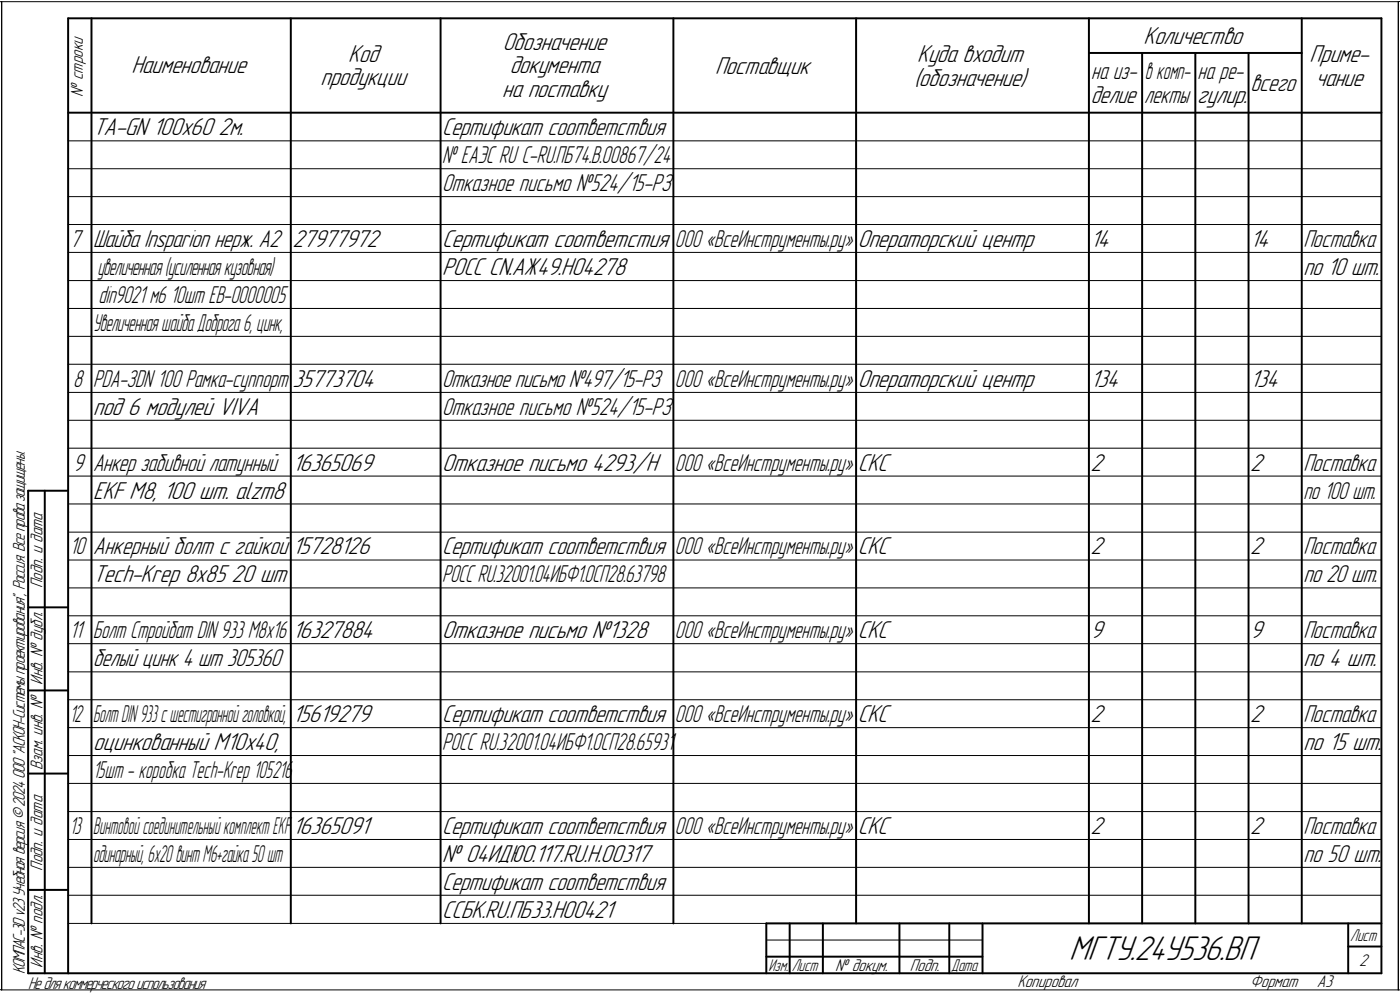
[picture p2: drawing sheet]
<svg xmlns="http://www.w3.org/2000/svg" width="421mm" height="298mm" viewBox="0 0 421 298" stroke-linecap="round" stroke-linejoin="round" font-family="sans-serif">
<defs><g id="words">
<text font-size="10.9" x="321.5" y="288.5">МГТУ.24У536.ВП</text>
<g font-size="7.8">
<text x="151.2" y="14.9">Обозначение</text>
<text x="343.9" y="13.2">Количество</text>
<text x="39.5" y="22.1">Наименование</text>
<text x="104.7" y="18.5">Код</text>
<text x="153.3" y="22.1">документа</text>
<text x="215.1" y="22.2">Поставщик</text>
<text x="275.8" y="18.7">Куда входит</text>
<text x="393.9" y="18.7">Приме-</text>
<text x="96.4" y="25.7">продукции</text>
<text x="151" y="29.2">на поставку</text>
<text x="274.9" y="25.8">(обозначение)</text>
<text x="395.6" y="25.8">чание</text>
<text x="360.1" y="31">гулир.</text>
<text x="28" y="40.6">TA-GN 100x60</text>
<text x="65.7" y="40.6">2м.</text>
<text x="88" y="74.2">27977972</text>
<text x="133" y="74.2">Сертификат соответстия</text>
<text x="258" y="74.2">Операторский центр</text>
<text x="328" y="74.2">14</text>
<text x="376" y="74.2">14</text>
<text x="133" y="82.6">РОСС CN.АЖ49.H04278</text>
<text x="88" y="116.2">35773704</text>
<text x="258" y="116.2">Операторский центр</text>
<text x="328" y="116.2">134</text>
<text x="376" y="116.2">134</text>
<text x="28" y="124.6">под 6 модулей VIVA</text>
<text x="88" y="141.4">16365069</text>
<text x="133" y="141.4">Отказное письмо 4293/Н</text>
<text x="258" y="141.4">СКС</text>
<text x="328" y="141.4">2</text>
<text x="376" y="141.4">2</text>
<text x="28" y="149.8">EKF М8, 100 шт. alzm8</text>
<text x="88" y="166.6">15728126</text>
<text x="258" y="166.6">СКС</text>
<text x="328" y="166.6">2</text>
<text x="376" y="166.6">2</text>
<text x="28" y="175">Tech-Krep 8х85</text>
<text x="69.7" y="175">20 шт</text>
<text x="88" y="191.8">16327884</text>
<text x="133" y="191.8">Отказное письмо №1328</text>
<text x="258" y="191.8">СКС</text>
<text x="328" y="191.8">9</text>
<text x="376" y="191.8">9</text>
<text x="392" y="200.2">по 4 шт.</text>
<text x="88" y="217">15619279</text>
<text x="258" y="217">СКС</text>
<text x="328" y="217">2</text>
<text x="376" y="217">2</text>
<text x="28" y="225.4">оцинкованный М10х40,</text>
<text x="392" y="225.4">по 15 шт.</text>
<text x="88" y="250.6">16365091</text>
<text x="258" y="250.6">СКС</text>
<text x="328" y="250.6">2</text>
<text x="376" y="250.6">2</text>
<text x="133" y="259">№ 04ИДЮ0.117.RU.H.00317</text>
<text x="133" y="275.8">ССБК.RU.ПБ33.Н00421</text>
</g>
<g font-size="7.7">
<text x="376" y="27.4">всего</text>
<text x="328" y="31">делие</text>
<text x="344.1" y="31">лекты</text>
<text x="133" y="40.6">Сертификат соответствия</text>
<text x="133" y="57.4">Отказное письмо №524/15-РЗ</text>
<text x="21" y="74.2">7</text>
<text x="28" y="74.2">Шайба Insparion нерж. A2</text>
<text x="392" y="74.2">Поставка</text>
<text x="392" y="82.6">по 10 шт.</text>
<text x="133" y="116.2">Отказное письмо №497/15-РЗ</text>
<text x="133" y="124.6">Отказное письмо №524/15-РЗ</text>
<text x="22" y="141.4">9</text>
<text x="28" y="141.4">Анкер забивной латунный</text>
<text x="392" y="141.4">Поставка</text>
<text x="28" y="166.6">Анкерный болт с гайкой</text>
<text x="133" y="166.6">Сертификат соответствия</text>
<text x="392" y="166.6">Поставка</text>
<text x="392" y="175">по 20 шт.</text>
<text x="392" y="191.8">Поставка</text>
<text x="28" y="200.2">белый цинк 4 шт 305360</text>
<text x="133" y="217">Сертификат соответствия</text>
<text x="392" y="217">Поставка</text>
<text x="133" y="250.6">Сертификат соответствия</text>
<text x="392" y="250.6">Поставка</text>
<text x="392" y="259">по 50 шт.</text>
<text x="133" y="267.4">Сертификат соответствия</text>
</g>
<g font-size="7.6">
<text x="328.2" y="23.9">на из-</text>
<text x="360.2" y="23.9">на ре-</text>
<text x="133" y="49">№ ЕАЭС RU C-RU.ПБ74.В.00867/24</text>
<text x="203" y="74.2">ООО «ВсеИнструменты.ру»</text>
<text x="29.6" y="91">din9021 м6</text>
<text x="51.3" y="91">10шт ЕВ-0000005</text>
<text x="22" y="116.2">8</text>
<text x="28" y="116.2">PDA-ЗDN 100 Рамка-суппорт</text>
<text x="203" y="116.2">ООО «ВсеИнструменты.ру»</text>
<text x="203" y="141.4">ООО «ВсеИнструменты.ру»</text>
<text x="392" y="149.8">по 100 шт.</text>
<text x="21" y="166.6">1</text>
<text x="22.7" y="166.6">0</text>
<text x="203" y="166.6">ООО «ВсеИнструменты.ру»</text>
<text x="133" y="175">РОСС RU.32001.04ИБФ1.ОСП28.63798</text>
<text x="21" y="191.8">1</text>
<text x="22.7" y="191.8">1</text>
<text x="28" y="191.8">Болт Стройбат DIN 933 М8x16</text>
<text x="203" y="191.8">ООО «ВсеИнструменты.ру»</text>
<text x="203" y="217">ООО «ВсеИнструменты.ру»</text>
<text x="133" y="225.4">РОСС RU.32001.04ИБФ1.ОСП28.65931</text>
<text x="203" y="250.6">ООО «ВсеИнструменты.ру»</text>
</g>
<g font-size="7.5">
<text x="344.3" y="23.9">в комп-</text>
<text x="29.3" y="82.6">увеличенная(усиленнаякузовная)</text>
<text x="28" y="99.4">УвеличеннаяшайбаДоброга6, цинк,</text>
<text x="21" y="217">1</text>
<text x="22.3" y="217">2</text>
<text x="28" y="217">БолтDIN933сшестиграннойголовкой,</text>
<text x="28" y="233.8">1</text>
<text x="29.5" y="233.8">5шт - коробка Tech-Krep 105216</text>
<text x="21" y="250.6">1</text>
<text x="22.3" y="250.6">3</text>
<text x="28" y="250.6">ВинтовойсоединительныйкомплектEKF</text>
<text x="28" y="259">о</text>
<text x="29.6" y="259">динарный,6х20винтМ6+гайка50шт</text>
</g>
<g font-size="5.4">
<text x="24.9" y="29.1" transform="rotate(-90 24.9 29.1)">№ строки</text>
<text x="12.8" y="176.7" transform="rotate(-90 12.8 176.7)">Подп. и дата</text>
<text x="12.8" y="205.8" transform="rotate(-90 12.8 205.8)">Инв. № дубл.</text>
<text x="12.8" y="231.6" transform="rotate(-90 12.8 231.6)">Взам. инв. №</text>
<text x="12.8" y="261.7" transform="rotate(-90 12.8 261.7)">Подп. и дата</text>
<text x="7.5" y="292.8" transform="rotate(-90 7.5 292.8)">КОМПАС-3Dv23Учебнаяверсия©2024ООО&quot;АСКОН-Системыпроектирования&quot;, Россия. Всеправазащищены.</text>
<text x="12.8" y="290.8" transform="rotate(-90 12.8 290.8)">Инв. № подл.</text>
<text x="251.2" y="291.8">№ докум.</text>
<text x="273.6" y="291.8">Подп.</text>
<text x="408.8" y="290.3">2</text>
<text x="8.5" y="297.1">Недлякоммерческогоиспользования</text>
<text x="306" y="296.8">Копировал</text>
<text x="376" y="296.8">Формат</text>
<text x="396" y="296.8">A3</text>
</g>
<g font-size="5.3">
<text x="406.1" y="282.8">Лист</text>
<text x="231.1" y="291.8">Изм.</text>
<text x="238.1" y="291.8">Лист</text>
<text x="286.1" y="291.8">Дата</text>
</g>
</g></defs>
<g fill="none" stroke="#000" stroke-width=".3">
<path d="M0 .5h.5zM.5 .5v297zM.5 .5h420zM420.5 .5v297zM420.5 .5l.5-.1zM20.5 42.3h395zM20.5 50.7h395zM20.5 59.1h395zM20.5 67.5h395zM20.5 75.9h395zM20.5 84.3h395zM20.5 92.7h395z"/>
<path d="M20.5 101.1h395zM20.5 109.5h395zM20.5 117.9h395zM20.5 126.3h395zM20.5 134.7h395zM20.5 143.1h395zM20.5 151.5h395zM20.5 159.9h395zM20.5 168.3h395zM20.5 176.7h395zM20.5 185.1h395zM20.5 193.5h395z"/>
<path d="M20.5 201.9h395zM20.5 210.3h395zM20.5 218.7h395zM20.5 227.1h395zM20.5 235.5h395zM20.5 243.9h395zM20.5 252.3h395zM20.5 260.7h395zM20.5 269.1h395zM20.5 277.5h395zM0 297.4l.5 .1zM.5 297.5h420z"/>
<path d="M230.5 282.5h65zM420.5 297.5h.5z"/>
</g>
<g fill="none" stroke="#000" stroke-width=".59">
<path d="M20.5 5.5v287zM20.5 5.5h395zM27.5 5.5v272zM87.5 5.5v272zM132.5 5.5v272zM202.5 5.5v272zM257.5 5.5v272zM327.5 15.9h64zM327.5 5.5v272zM343.5 15.9v261.6zM359.5 15.9v261.6zM375.5 15.9v261.6z"/>
<path d="M391.5 5.5v272zM415.5 5.5v287zM20.5 33.9h395zM8.5 147.5v145zM8.5 147.5h12zM13.5 147.5v145zM8.5 182.5h12zM8.5 207.5h12zM8.5 232.5h12zM8.5 267.5h12zM230.5 277.5h185zM230.5 277.5v15z"/>
<path d="M237.5 277.5v15zM247.5 277.5v15zM270.5 277.5v15zM285.5 277.5v15zM295.5 277.5v15zM405.5 277.5v15zM8.5 292.5h12zM20.5 292.5h395zM230.5 287.5h7zM237.5 287.5h10zM247.5 287.5h23zM270.5 287.5h15z"/>
<path d="M285.5 287.5h10zM405.5 284.5h10z"/>
</g>
<use href="#words"/>
</svg>
